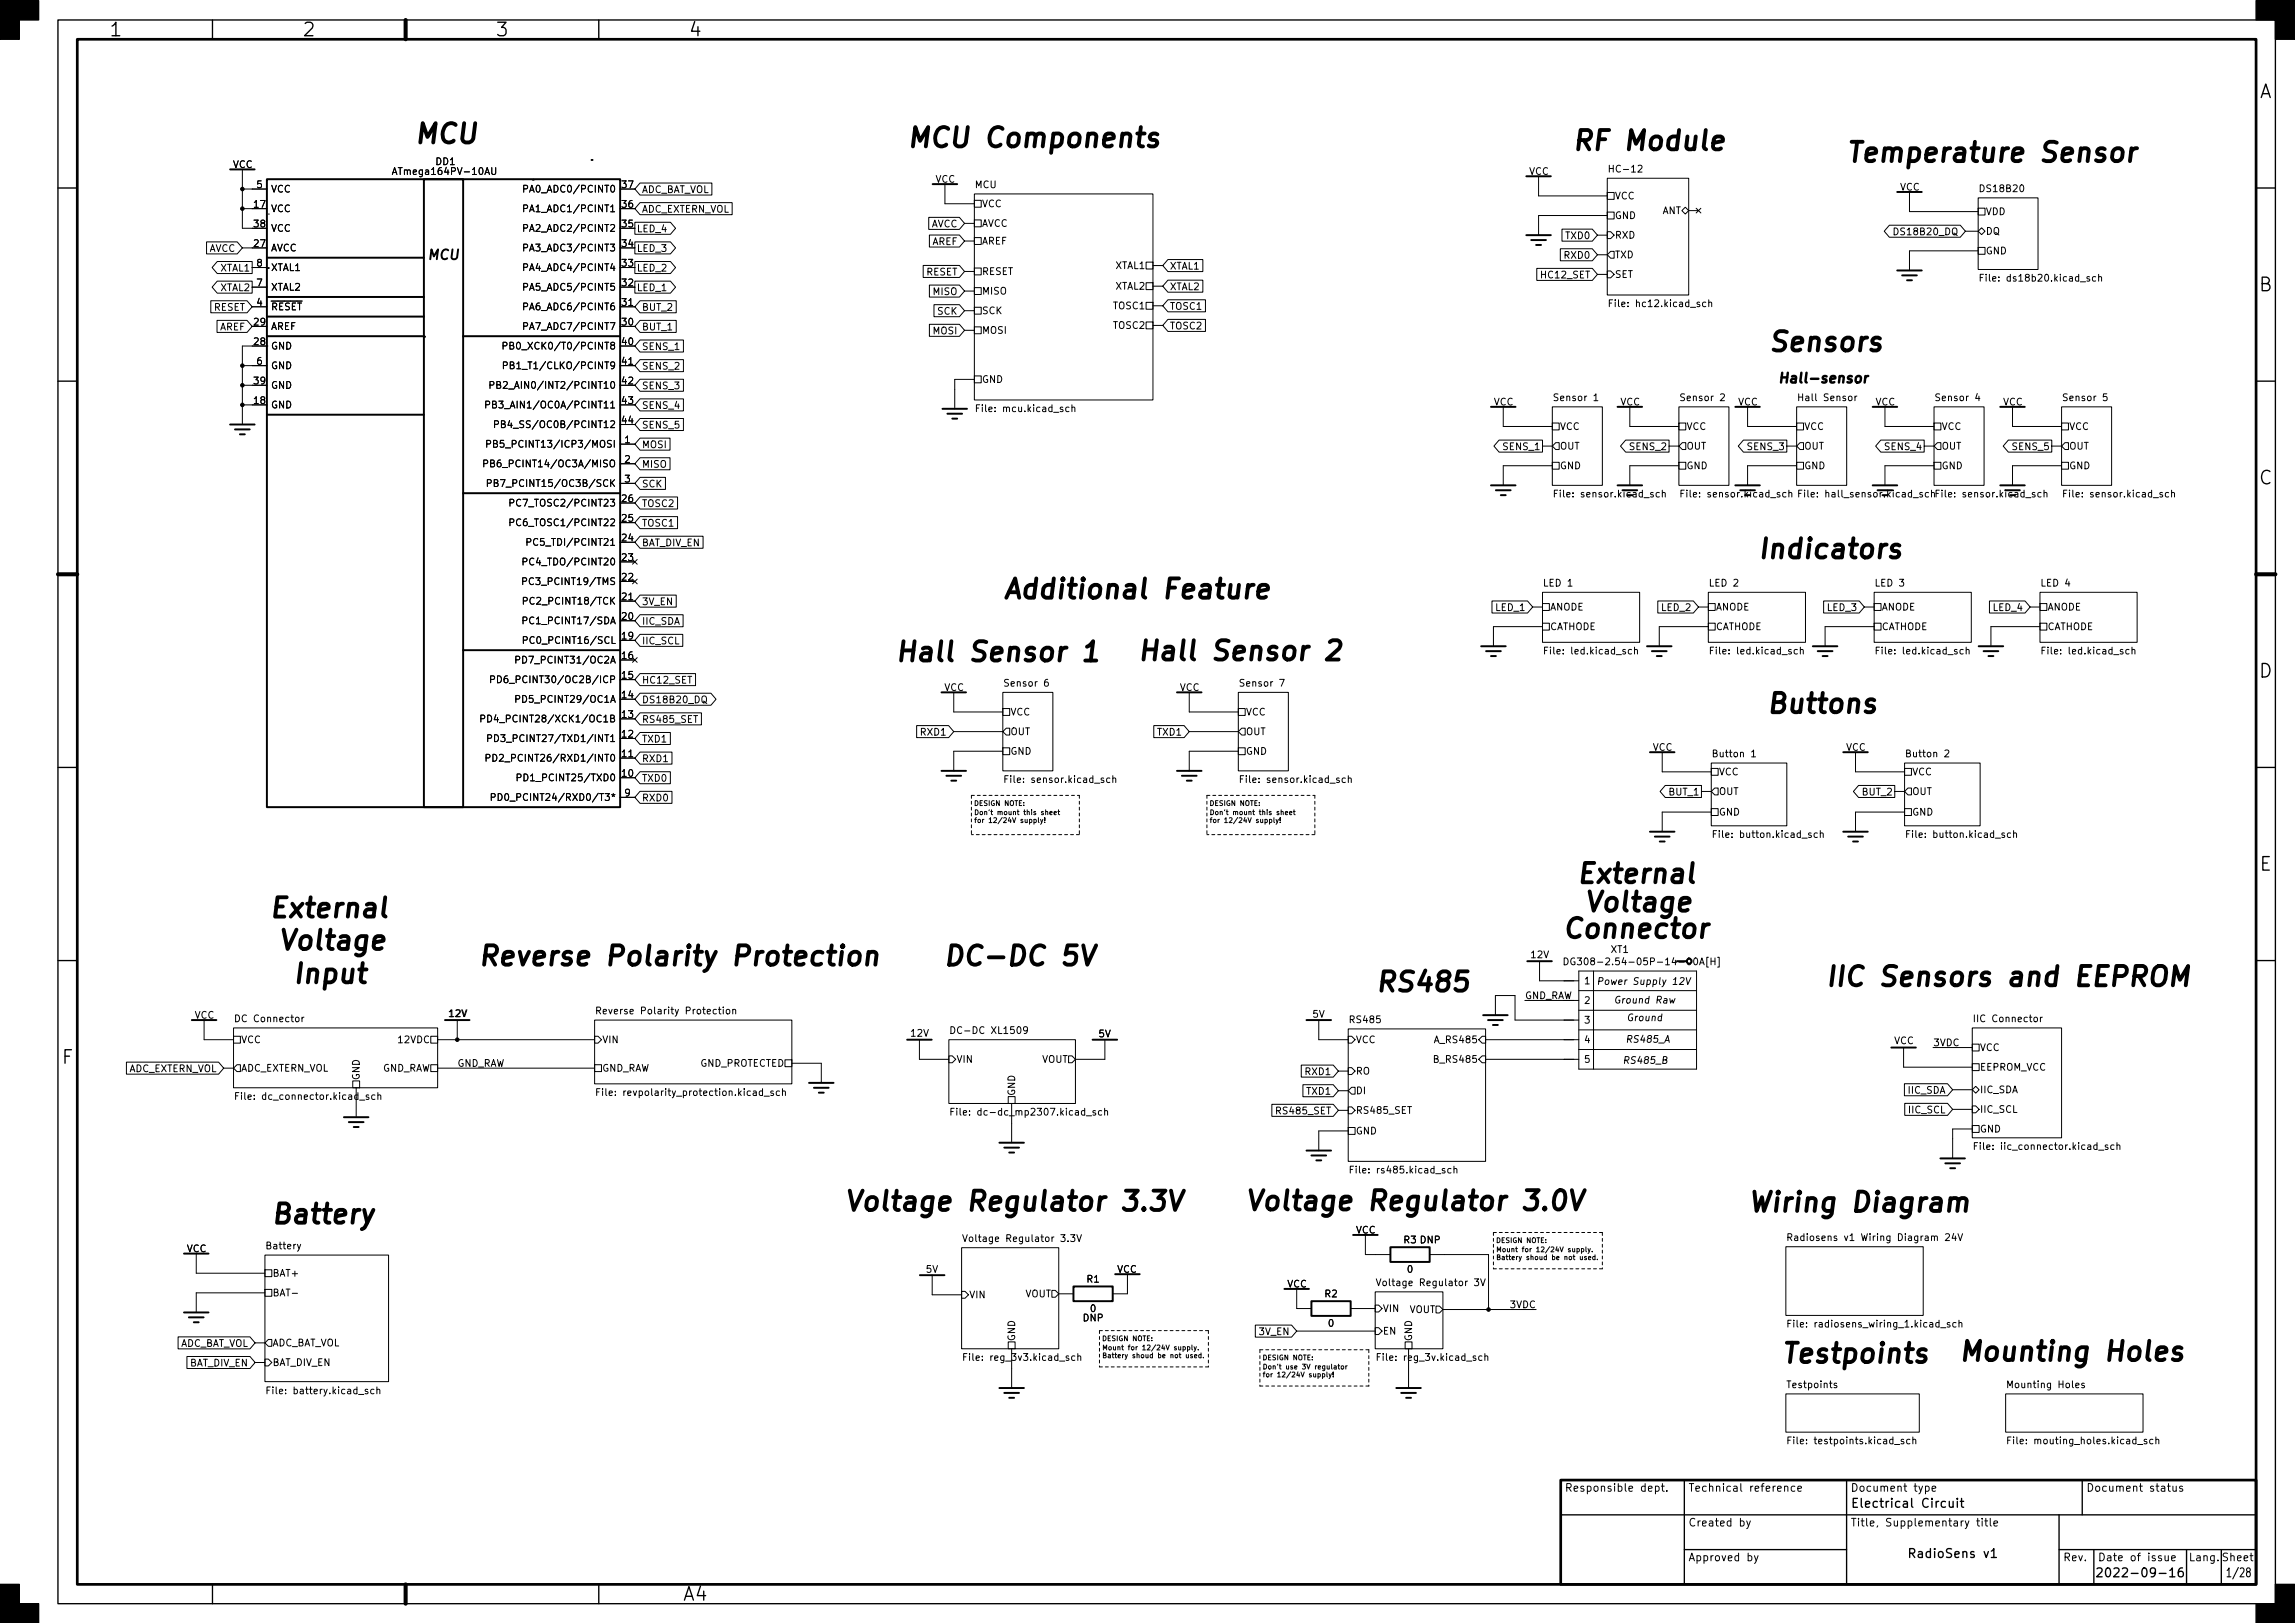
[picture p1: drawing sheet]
<svg xmlns="http://www.w3.org/2000/svg" width="594mm" height="420mm" viewBox="0 0 594 420" stroke-linecap="round" stroke-linejoin="round" font-family="sans-serif">
<defs><g id="words">
<g font-size="7">
<text x="106.9" y="37.1">MCU</text>
<text x="234.4" y="38.1">MCU Components</text>
<text x="406.7" y="38.9">RF Module</text>
<text x="477.5" y="41.9">Temperature Sensor</text>
<text x="457.5" y="91">Sensors</text>
<text x="454.7" y="144.6">Indicators</text>
<text x="259.3" y="155">Additional Feature</text>
<text x="231.4" y="171.2">Hall Sensor 1</text>
<text x="294.1" y="171">Hall Sensor 2</text>
<text x="457" y="184.6">Buttons</text>
<text x="407.8" y="228.6">External</text>
<text x="69.3" y="237.5">External</text>
<text x="409.7" y="236">Voltage</text>
<text x="71.6" y="245.9">Voltage</text>
<text x="404.1" y="242.9">Connector</text>
<text x="123.4" y="250">Reverse Polarity Protection</text>
<text x="243.8" y="250">DC-DC 5V</text>
<text x="75.4" y="254.5">Input</text>
<text x="355.7" y="256.7">RS485</text>
<text x="472.2" y="255.3">IIC Sensors and EEPROM</text>
<text x="69.8" y="316.8">Battery</text>
<text x="218.2" y="313.5">Voltage Regulator 3.3V</text>
<text x="321.9" y="313.3">Voltage Regulator 3.0V</text>
<text x="452.1" y="313.7">Wiring Diagram</text>
<text x="460.8" y="352.8">Testpoints</text>
<text x="506.7" y="352.3">Mounting Holes</text>
</g>
<g font-size="4.9">
<text x="28.6" y="9.4">1</text>
<text x="78.6" y="9.4">2</text>
<text x="128.6" y="9.4">3</text>
<text x="178.6" y="9.4">4</text>
<text x="584.7" y="25.4">A</text>
<text x="584.7" y="75.4">B</text>
<text x="584.7" y="125.4">C</text>
<text x="584.7" y="175.4">D</text>
<text x="584.9" y="225.4">E</text>
<text x="16" y="275.4">F</text>
<text x="176.9" y="414.4">A4</text>
</g>
<g font-size="3.5">
<text x="111" y="67.2">MCU</text>
<text x="460" y="99.2">Hall-sensor</text>
</g>
<g font-size="3.2">
<text x="479" y="390.3">Electrical Circuit</text>
<text x="495" y="403.3">RadioSens v1</text>
<text x="545.8" y="408.3">2022-09-16</text>
<text x="577.2" y="408.3">1/28</text>
</g>
<g font-size="2.8">
<text x="405" y="386.2">Responsible dept.</text>
<text x="437" y="386.2">Technical reference</text>
<text x="479" y="386.2">Document type</text>
<text x="540" y="386.2">Document status</text>
<text x="437" y="395.2">Created by</text>
<text x="479" y="395.2">Title, Supplementary title</text>
<text x="437" y="404.2">Approved by</text>
<text x="534" y="404.2">Rev.</text>
<text x="543" y="404.2">Date of issue</text>
<text x="566.5" y="404.2">Lang. Sheet</text>
</g>
<g font-size="2.5">
<text x="60.2" y="43.5">VCC</text>
<text x="102.9" y="45.3">ATmega164PV-10AU</text>
<text x="112.8" y="42.7">DD1</text>
<text x="242.1" y="47.3">VCC</text>
<text x="395.8" y="45.3">VCC</text>
<text x="417.2" y="44.6">HC-12</text>
<text x="65.8" y="53.8">17</text>
<text x="66.5" y="48.7">5</text>
<text x="70.1" y="49.8">VCC</text>
<text x="137.1" y="49.8">PA0_ADC0/PCINT0</text>
<text x="161.1" y="53.8">36</text>
<text x="161.1" y="48.7">37</text>
<text x="166.1" y="50">ADC_BAT_VOL</text>
<text x="252.4" y="48.7">MCU</text>
<text x="254.1" y="53.6">VCC</text>
<text x="418" y="51.6">VCC</text>
<text x="491.8" y="49.3">VCC</text>
<text x="512.8" y="49.7">DS18B20</text>
<text x="65.8" y="58.8">38</text>
<text x="70.1" y="54.9">VCC</text>
<text x="70.1" y="60">VCC</text>
<text x="137.1" y="60">PA2_ADC2/PCINT2</text>
<text x="137.1" y="54.9">PA1_ADC1/PCINT1</text>
<text x="161.1" y="58.8">35</text>
<text x="166.1" y="55">ADC_EXTERN_VOL</text>
<text x="240.9" y="58.8">AVCC</text>
<text x="254.1" y="58.7">AVCC</text>
<text x="418" y="56.7">GND</text>
<text x="430.1" y="55.4">ANT</text>
<text x="514" y="55.7">VDD</text>
<text x="53.9" y="65.2">AVCC</text>
<text x="65.8" y="63.9">27</text>
<text x="70.1" y="65.1">AVCC</text>
<text x="137.1" y="65.1">PA3_ADC3/PCINT3</text>
<text x="161.1" y="63.9">34</text>
<text x="164.8" y="65.2">LED_3</text>
<text x="164.8" y="60.1">LED_4</text>
<text x="241.2" y="63.4">AREF</text>
<text x="254.1" y="63.3">AREF</text>
<text x="405.4" y="61.9">TXD0</text>
<text x="418" y="61.8">RXD</text>
<text x="491.2" y="60.9">DS18B20_DQ</text>
<text x="514" y="65.8">GND</text>
<text x="514" y="60.7">DQ</text>
<text x="57" y="70.3">XTAL1</text>
<text x="66.5" y="69">8</text>
<text x="70.1" y="70.1">XTAL1</text>
<text x="137.1" y="70.1">PA4_ADC4/PCINT4</text>
<text x="161.1" y="69">33</text>
<text x="164.8" y="70.3">LED_2</text>
<text x="239.6" y="71.3">RESET</text>
<text x="254.1" y="71.2">RESET</text>
<text x="288.7" y="69.6">XTAL1</text>
<text x="302.8" y="69.8">XTAL1</text>
<text x="405.1" y="67">RXD0</text>
<text x="418" y="66.8">TXD</text>
<text x="418" y="71.9">SET</text>
<text x="57" y="75.4">XTAL2</text>
<text x="66.5" y="74.1">7</text>
<text x="70.1" y="75.2">XTAL2</text>
<text x="137.1" y="75.2">PA5_ADC5/PCINT5</text>
<text x="161.1" y="74.1">32</text>
<text x="164.8" y="75.4">LED_1</text>
<text x="241.6" y="76.4">MISO</text>
<text x="254.1" y="76.2">MISO</text>
<text x="288.7" y="75">XTAL2</text>
<text x="302.8" y="75.1">XTAL2</text>
<text x="399.2" y="72.1">HC12_SET</text>
<text x="514.1" y="72.9">File: ds18b20.kicad_sch</text>
<text x="55.2" y="80.4">RESET</text>
<text x="66.5" y="79.2">4</text>
<text x="70.1" y="80.3">~{RESET}</text>
<text x="137.1" y="80.3">PA6_ADC6/PCINT6</text>
<text x="161.1" y="79.2">31</text>
<text x="166.1" y="80.4">BUT_2</text>
<text x="242.7" y="81.4">SCK</text>
<text x="254.1" y="81.3">SCK</text>
<text x="288.3" y="80.1">TOSC1</text>
<text x="302.8" y="80.2">TOSC1</text>
<text x="417.8" y="79.5">File: hc12.kicad_sch</text>
<text x="56.8" y="85.5">AREF</text>
<text x="65.8" y="89.3">28</text>
<text x="65.8" y="84.2">29</text>
<text x="70.1" y="85.4">AREF</text>
<text x="137.1" y="85.4">PA7_ADC7/PCINT7</text>
<text x="161.1" y="84.2">30</text>
<text x="161.1" y="89.3">40</text>
<text x="166.1" y="85.5">BUT_1</text>
<text x="241.6" y="86.5">MOSI</text>
<text x="254.1" y="86.4">MOSI</text>
<text x="288.3" y="85.1">TOSC2</text>
<text x="302.8" y="85.3">TOSC2</text>
<text x="66.5" y="94.4">6</text>
<text x="70.1" y="90.5">GND</text>
<text x="70.1" y="95.5">GND</text>
<text x="133.2" y="95.5">PB1_T1/CLKO/PCINT9</text>
<text x="133.6" y="90.5">PB0_XCK0/T0/PCINT8</text>
<text x="161.1" y="94.4">41</text>
<text x="166.1" y="90.6">SENS_1</text>
<text x="166.1" y="95.7">SENS_2</text>
<text x="65.8" y="99.5">39</text>
<text x="70.1" y="100.6">GND</text>
<text x="130.8" y="100.6">PB2_AIN0/INT2/PCINT10</text>
<text x="161.1" y="99.5">42</text>
<text x="166.1" y="100.8">SENS_3</text>
<text x="254.1" y="99.1">GND</text>
<text x="65.8" y="104.6">18</text>
<text x="70.1" y="105.7">GND</text>
<text x="129.2" y="105.7">PB3_AIN1/OC0A/PCINT11</text>
<text x="161.1" y="104.6">43</text>
<text x="166.1" y="105.8">SENS_4</text>
<text x="253.7" y="106.7">File: mcu.kicad_sch</text>
<text x="386.6" y="104.9">VCC</text>
<text x="402.7" y="103.8">Sensor 1</text>
<text x="419.4" y="104.9">VCC</text>
<text x="435.5" y="103.8">Sensor 2</text>
<text x="449.9" y="104.9">VCC</text>
<text x="466.2" y="103.8">Hall Sensor</text>
<text x="485.4" y="104.9">VCC</text>
<text x="501.5" y="103.8">Sensor 4</text>
<text x="518.5" y="104.9">VCC</text>
<text x="534.5" y="103.8">Sensor 5</text>
<text x="131.6" y="110.8">PB4_SS/OC0B/PCINT12</text>
<text x="161.1" y="109.6">44</text>
<text x="166.1" y="110.9">SENS_5</text>
<text x="403.7" y="111.3">VCC</text>
<text x="436.5" y="111.3">VCC</text>
<text x="467" y="111.3">VCC</text>
<text x="502.6" y="111.3">VCC</text>
<text x="535.6" y="111.3">VCC</text>
<text x="129.9" y="115.9">PB5_PCINT13/ICP3/MOSI</text>
<text x="161.7" y="114.7">1</text>
<text x="161.7" y="119.8">2</text>
<text x="166.1" y="116">MOSI</text>
<text x="389.3" y="116.5">SENS_1</text>
<text x="403.7" y="116.4">OUT</text>
<text x="422.1" y="116.5">SENS_2</text>
<text x="436.5" y="116.4">OUT</text>
<text x="452.6" y="116.5">SENS_3</text>
<text x="467" y="116.4">OUT</text>
<text x="488.2" y="116.5">SENS_4</text>
<text x="502.6" y="116.4">OUT</text>
<text x="521.2" y="116.5">SENS_5</text>
<text x="535.6" y="116.4">OUT</text>
<text x="128.6" y="120.9">PB6_PCINT14/OC3A/MISO</text>
<text x="161.7" y="124.9">3</text>
<text x="166.1" y="121.1">MISO</text>
<text x="403.7" y="121.5">GND</text>
<text x="436.5" y="121.5">GND</text>
<text x="467" y="121.5">GND</text>
<text x="502.6" y="121.5">GND</text>
<text x="535.6" y="121.5">GND</text>
<text x="129.7" y="126">PB7_PCINT15/OC3B/SCK</text>
<text x="134.2" y="131.1">PC7_TOSC2/PCINT23</text>
<text x="161.1" y="130">26</text>
<text x="166.1" y="131.2">TOSC2</text>
<text x="166.1" y="126.2">SCK</text>
<text x="403.4" y="128.8">File: sensor.kicad_sch</text>
<text x="436.2" y="128.8">File: sensor.kicad_sch</text>
<text x="467.1" y="128.8">File: hall_sensor.kicad_sch</text>
<text x="502.2" y="128.8">File: sensor.kicad_sch</text>
<text x="535.3" y="128.8">File: sensor.kicad_sch</text>
<text x="134.2" y="136.2">PC6_TOSC1/PCINT22</text>
<text x="161.1" y="135">25</text>
<text x="166.1" y="136.3">TOSC1</text>
<text x="138.5" y="141.3">PC5_TDI/PCINT21</text>
<text x="161.1" y="140.1">24</text>
<text x="166.1" y="141.4">BAT_DIV_EN</text>
<text x="137.2" y="146.3">PC4_TDO/PCINT20</text>
<text x="161.1" y="145.2">23</text>
<text x="137.2" y="151.4">PC3_PCINT19/TMS</text>
<text x="161.1" y="155.4">21</text>
<text x="161.1" y="150.3">22</text>
<text x="399.8" y="151.8">LED 1</text>
<text x="442.8" y="151.8">LED 2</text>
<text x="485.7" y="151.8">LED 3</text>
<text x="528.6" y="151.8">LED 4</text>
<text x="137.2" y="161.6">PC1_PCINT17/SDA</text>
<text x="137.4" y="156.5">PC2_PCINT18/TCK</text>
<text x="161.1" y="160.4">20</text>
<text x="166.1" y="161.7">IIC_SDA</text>
<text x="166.1" y="156.6">3V_EN</text>
<text x="387.3" y="158.2">LED_1</text>
<text x="401.2" y="158">ANODE</text>
<text x="430.2" y="158.2">LED_2</text>
<text x="444.1" y="158">ANODE</text>
<text x="473.1" y="158.2">LED_3</text>
<text x="487.1" y="158">ANODE</text>
<text x="516" y="158.2">LED_4</text>
<text x="530" y="158">ANODE</text>
<text x="137.5" y="166.7">PC0_PCINT16/SCL</text>
<text x="161.1" y="165.5">19</text>
<text x="166.1" y="166.8">IIC_SCL</text>
<text x="401.2" y="163.1">CATHODE</text>
<text x="444.1" y="163.1">CATHODE</text>
<text x="487.1" y="163.1">CATHODE</text>
<text x="530" y="163.1">CATHODE</text>
<text x="135.6" y="171.7">PD7_PCINT31/OC2A</text>
<text x="161.1" y="170.6">16</text>
<text x="400.8" y="169.4">File: led.kicad_sch</text>
<text x="443.8" y="169.4">File: led.kicad_sch</text>
<text x="486.7" y="169.4">File: led.kicad_sch</text>
<text x="529.6" y="169.4">File: led.kicad_sch</text>
<text x="130.8" y="176.8">PD6_PCINT30/OC2B/ICP</text>
<text x="161.1" y="175.7">15</text>
<text x="166.1" y="177">HC12_SET</text>
<text x="244.4" y="178.9">VCC</text>
<text x="260.5" y="177.7">Sensor 6</text>
<text x="305.3" y="178.9">VCC</text>
<text x="321.4" y="177.7">Sensor 7</text>
<text x="135.6" y="181.9">PD5_PCINT29/OC1A</text>
<text x="161.1" y="185.8">13</text>
<text x="161.1" y="180.8">14</text>
<text x="166.1" y="182">DS18B20_DQ</text>
<text x="261.5" y="185.2">VCC</text>
<text x="322.5" y="185.2">VCC</text>
<text x="128.3" y="187">PD4_PCINT28/XCK1/OC1B</text>
<text x="161.1" y="190.9">12</text>
<text x="166.1" y="187.1">RS485_SET</text>
<text x="238.5" y="190.4">RXD1</text>
<text x="261.5" y="190.3">OUT</text>
<text x="299.7" y="190.4">TXD1</text>
<text x="322.5" y="190.3">OUT</text>
<text x="129.8" y="197.1">PD2_PCINT26/RXD1/INT0</text>
<text x="130.1" y="192.1">PD3_PCINT27/TXD1/INT1</text>
<text x="161.1" y="196">11</text>
<text x="166.1" y="197.3">RXD1</text>
<text x="166.1" y="192.2">TXD1</text>
<text x="261.5" y="195.4">GND</text>
<text x="322.5" y="195.4">GND</text>
<text x="427.8" y="194.4">VCC</text>
<text x="443.9" y="196">Button 1</text>
<text x="477.8" y="194.4">VCC</text>
<text x="493.9" y="196">Button 2</text>
<text x="136.1" y="202.2">PD1_PCINT25/TXD0</text>
<text x="161.1" y="201.1">10</text>
<text x="166.1" y="202.4">TXD0</text>
<text x="261.2" y="202.7">File: sensor.kicad_sch</text>
<text x="322.2" y="202.7">File: sensor.kicad_sch</text>
<text x="444.9" y="200.7">VCC</text>
<text x="494.9" y="200.7">VCC</text>
<text x="131.3" y="207.3">PD0_PCINT24/RXD0/T3*</text>
<text x="161.7" y="206.2">9</text>
<text x="166.1" y="207.4">RXD0</text>
<text x="432.1" y="205.9">BUT_1</text>
<text x="444.9" y="205.8">OUT</text>
<text x="482.2" y="205.9">BUT_2</text>
<text x="494.9" y="205.8">OUT</text>
<text x="444.9" y="211.1">GND</text>
<text x="494.9" y="211.1">GND</text>
<text x="444.7" y="216.9">File: button.kicad_sch</text>
<text x="494.7" y="216.9">File: button.kicad_sch</text>
<text x="396.4" y="248">12V</text>
<text x="409.5" y="249.9">DG308-2.54-05P-14-00A[H]</text>
<text x="417" y="246.7">XT1</text>
<text x="410" y="254.8">1</text>
<text x="413.3" y="254.9">Power Supply 12V</text>
<text x="50.3" y="263.7">VCC</text>
<text x="116.2" y="263.3">12V</text>
<text x="156.3" y="262.6">Reverse Polarity Protection</text>
<text x="339.8" y="263.4">5V</text>
<text x="394.7" y="258.6">GND_RAW</text>
<text x="410" y="259.9">2</text>
<text x="417.7" y="259.8">Ground Raw</text>
<text x="61.4" y="264.6">DC Connector</text>
<text x="235.8" y="268.4">12V</text>
<text x="247.3" y="267.6">DC-DC XL1509</text>
<text x="284.4" y="268.5">5V</text>
<text x="349.6" y="264.9">RS485</text>
<text x="410" y="265">3</text>
<text x="420.8" y="269.9">RS485_A</text>
<text x="421" y="264.3">Ground</text>
<text x="511.6" y="264.6">IIC Connector</text>
<text x="62.4" y="270">VCC</text>
<text x="103.4" y="270">12VDC</text>
<text x="155.8" y="270">VIN</text>
<text x="247.5" y="275.1">VIN</text>
<text x="269.6" y="275.1">VOUT</text>
<text x="350.9" y="270">VCC</text>
<text x="371.9" y="270">A_RS485</text>
<text x="371.9" y="275.1">B_RS485</text>
<text x="410" y="270">4</text>
<text x="410" y="275.1">5</text>
<text x="420" y="275.4">RS485_B</text>
<text x="490.3" y="270.3">VCC</text>
<text x="500.4" y="270.8">3VDC</text>
<text x="512.5" y="272.1">VCC</text>
<text x="32.9" y="277.5">ADC_EXTERN_VOL</text>
<text x="62.4" y="277.4">ADC_EXTERN_VOL</text>
<text x="93.1" y="279.7" transform="rotate(-90 93.1 279.7)">GND</text>
<text x="98.6" y="277.4">GND_RAW</text>
<text x="118.4" y="276.2">GND_RAW</text>
<text x="155.8" y="277.4">GND_RAW</text>
<text x="180.9" y="276.1">GND_PROTECTED</text>
<text x="338.1" y="278.3">RXD1</text>
<text x="350.9" y="278.2">RO</text>
<text x="512.5" y="277.2">EEPROM_VCC</text>
<text x="62.4" y="284.7">File: dc_connector.kicad_sch</text>
<text x="156.6" y="283.7">File: revpolarity_protection.kicad_sch</text>
<text x="262.8" y="283.7" transform="rotate(-90 262.8 283.7)">GND</text>
<text x="338.3" y="283.4">TXD1</text>
<text x="350.9" y="283.3">DI</text>
<text x="493.9" y="283.1">IIC_SDA</text>
<text x="512.5" y="283">IIC_SDA</text>
<text x="248.6" y="288.8">File: dc-dc_mp2307.kicad_sch</text>
<text x="330.9" y="288.5">RS485_SET</text>
<text x="350.9" y="288.3">RS485_SET</text>
<text x="350.9" y="293.7">GND</text>
<text x="494.2" y="288.2">IIC_SCL</text>
<text x="512.5" y="288.1">IIC_SCL</text>
<text x="512.5" y="293.2">GND</text>
<text x="512.6" y="297.7">File: iic_connector.kicad_sch</text>
<text x="350.9" y="303.8">File: rs485.kicad_sch</text>
<text x="69.1" y="323.4">Battery</text>
<text x="251.1" y="321.5">Voltage Regulator 3.3V</text>
<text x="350.9" y="319.3">VCC</text>
<text x="363.4" y="321.9">R3 DNP</text>
<text x="465.3" y="321.2">Radiosens v1 Wiring Diagram 24V</text>
<text x="48.3" y="324.1">VCC</text>
<text x="239.7" y="329.5">5V</text>
<text x="289.1" y="329.5">VCC</text>
<text x="364.3" y="329.5">0</text>
<text x="70.5" y="330.5">BAT+</text>
<text x="70.5" y="335.6">BAT-</text>
<text x="265.3" y="335.8">VOUT</text>
<text x="281.4" y="332">R1</text>
<text x="333.2" y="333.3">VCC</text>
<text x="343" y="335.8">R2</text>
<text x="357.9" y="332.9">Voltage Regulator 3V</text>
<text x="250.8" y="336.1">VIN</text>
<text x="282.3" y="339.6">0</text>
<text x="357.9" y="339.6">VIN</text>
<text x="364.7" y="339.9">VOUT</text>
<text x="391" y="338.6">3VDC</text>
<text x="262.8" y="347.2" transform="rotate(-90 262.8 347.2)">GND</text>
<text x="280.3" y="342.1">DNP</text>
<text x="326" y="345.6">3V_EN</text>
<text x="343.9" y="343.5">0</text>
<text x="357.9" y="345.5">EN</text>
<text x="365.5" y="347.2" transform="rotate(-90 365.5 347.2)">GND</text>
<text x="464.6" y="343.6">File: radiosens_wiring_1.kicad_sch</text>
<text x="46" y="348.7">ADC_BAT_VOL</text>
<text x="48.9" y="353.7">BAT_DIV_EN</text>
<text x="70.5" y="348.5">ADC_BAT_VOL</text>
<text x="70.5" y="353.6">BAT_DIV_EN</text>
<text x="250.7" y="352.3">File: reg_3v3.kicad_sch</text>
<text x="357.6" y="352.3">File: reg_3v.kicad_sch</text>
<text x="462.9" y="359.3">Testpoints</text>
<text x="520.3" y="359.3">Mounting Holes</text>
<text x="70.4" y="360.9">File: battery.kicad_sch</text>
<text x="464.2" y="373.9">File: testpoints.kicad_sch</text>
<text x="521.2" y="373.9">File: mouting_holes.kicad_sch</text>
</g>
<g font-size="1.8">
<text x="252" y="208.6">DESIGN NOTE:</text>
<text x="312.9" y="208.6">DESIGN NOTE:</text>
<text x="252.1" y="211">Don't mount this sheet</text>
<text x="252.1" y="213">for 12/24V supply!</text>
<text x="313.1" y="211">Don't mount this sheet</text>
<text x="313.1" y="213">for 12/24V supply!</text>
<text x="387.1" y="321.8">DESIGN NOTE:</text>
<text x="387.2" y="324.1">Mount for 12/24V supply.</text>
<text x="387.2" y="326.2">Battery shoud be not used.</text>
<text x="285.1" y="347.2">DESIGN NOTE:</text>
<text x="285.2" y="349.5">Mount for 12/24V supply.</text>
<text x="285.2" y="351.6">Battery shoud be not used.</text>
<text x="326.6" y="352.1">DESIGN NOTE:</text>
<text x="326.8" y="354.5">Don't use 3V regulator</text>
<text x="326.8" y="356.5">for 12/24V supply!</text>
</g>
</g></defs>
<g fill="none" stroke="#000" stroke-width=".35">
<path d="M15 5.2h574v410h-574zM55 5.2v5M105 5.2v5M155 5.2v5M15 48.7h5M584 48.7h5M15 98.7h5M584 98.7h5M15 148.7h5M584 148.7h5M15 198.7h5M584 198.7h5"/>
<path d="M15 248.7h5M584 248.7h5M404 392.2h180M436 383.2v27M478 383.2v27M503.6 388.8l-.7-.1-.4 .4v.7l.2 .3h.9M504.6 388.7l.1 1.4 .5 .1 .4-.2M505.6 388.7v1.5M506.7 387.9v.2M506.7 388.7v1.5M507.4 388.7h.9M507.8 387.9v2l.1 .2 .4 .1"/>
<path d="M533 392.2v18M539 383.2v9M55 410.2v5M105 410.2v5M155 410.2v5M436 401.2h42M515.5 401.6l.6-.7v2.3M515.5 403.2h1.3M533 401.2h51M542 401.2v9M542.8 406.1l.4-.2h.5l.3 .2 .1 .5-.1 .3-1.3 1.3h1.4M565 405.9a.91 .91 0 0 0-1.1 1v.9l.2 .3 .6 .1 .4-.2 .1-.8-.2-.3-.7-.1-.4 .4"/>
<path d="M566 401.2v9M575 401.2v9"/>
</g>
<path d="M20 10.2h564v400h-564zM404 383.2h180v27h-180z" fill="none" stroke="#000" stroke-width=".7"/>
<path d="M105 5.2v5M15 148.7h5M584 148.7h5M105 410.2v5" fill="none" stroke="#000" stroke-width="1.1"/>
<path d="M0 .2h10v5h-5v5h-5zM584 .2h10v10h-5v-5h-5zM0 410.2h5v5h5v5h-10zM589 410.2h5v10h-10v-5h5z" fill="#000" stroke="#000" stroke-width=".35"/>
<g fill="none" stroke="#000" stroke-width=".26">
<path d="M62.7 43.9v15.2h2.6M62.7 48.9h6.4M62.7 54h2.6M101.6 45.2l.6-1.8 .5 1.8M101.7 44.7h.9M127.3 43.4v1.4l.3 .4h.4l.3-.4v-1.4M135.6 59.1l.8-.1 .2-.3-.1-.4-.9-.2v1.8M135.6 54l.8-.1 .2-.3-.1-.4-.9-.2v1.8M135.6 48.9l.8-.1 .2-.2-.1-.5-.9-.1v1.7M164.3 57.5h9.2l1.4 1.6-1.4 1.6h-9.2zM165.7 52.5h23.8v3.1h-23.8l-1.4-1.6zM165.7 47.4h18.6v3.1h-18.6l-1.4-1.6z"/>
<path d="M240.4 56.3h7.9l1.4 1.5-1.4 1.6h-7.9zM244.6 47.7v5h7.6M249.7 57.8h2.5M252.2 50.2h46.2v53.3h-46.2zM252.2 51.9h1.8v1.7h-1.8zM252.2 56.9h1.8v1.8h-1.8zM398.3 45.6v5.1h17.8M404.3 59.3h7.9l1.3 1.6-1.3 1.5h-7.9zM416.1 46.1h21v30.3h-21zM416.1 49.8h1.7v1.8h-1.7zM416.1 54.9h1.7v1.8h-1.7zM416.1 60h.8l.9 .9-.9 .9h-.8z"/>
<path d="M416.1 55.8h-17.8v5.1M435.4 54.5l.8-.9 .9 .9-.9 .9zM437.1 54.5h2.6M439.1 53.9l1.2 1.2M440.3 53.9l-1.2 1.2M489.1 58.3h18.3l1.4 1.6-1.4 1.5h-18.3l-1.4-1.5zM490.3 59a.9 .9 0 0 1 1 .9 .9 .9 0 0 1-1 .9zM494.3 49.7v5.1h17.8M508.8 59.9h3.3M512.1 51.2h15.5v18.6h-15.5zM512.1 59.9l.9-.9 .8 .9-.8 .8zM512.1 53.9h1.7v1.8h-1.7z"/>
<path d="M53.5 62.6h7.9l1.3 1.6-1.3 1.5h-7.9zM54.6 77.9h9.3l1.4 1.5-1.4 1.6h-9.3zM56.2 72.8h9.1v3.1h-9.1l-1.3-1.6zM56.2 67.7h9.1v3.1h-9.1l-1.3-1.5zM62.7 64.2h2.6M65.3 79.4h3.8M65.3 74.3h3.8M65.3 69.3h3.8M135.6 79.4l.8-.1 .2-.3-.1-.4-.9-.2v1.8M135.6 74.3l.8-.1 .2-.2-.1-.5-.9-.1v1.7M135.6 69.2l.8-.1 .2-.2-.1-.4-.9-.2v1.8M135.6 64.1h.8l.2-.3-.1-.4-.9-.2v1.8"/>
<path d="M160.5 79.4h3.8M164.3 62.6h9.2l1.4 1.6-1.4 1.5h-9.2zM164.3 72.8h9.2l1.4 1.5-1.4 1.6h-9.2zM164.3 67.7h9.2l1.4 1.6-1.4 1.5h-9.2zM165.7 77.9h9.3v3.1h-9.3l-1.4-1.6zM239 68.7h9.3l1.4 1.6-1.4 1.5h-9.3zM240.6 73.8h7.7l1.4 1.6-1.4 1.5h-7.7zM240.6 60.8h7.7l1.4 1.6-1.4 1.6h-7.7zM241.8 78.9h6.5l1.4 1.5-1.4 1.6h-6.5zM249.7 75.4h2.5M249.7 70.3h2.5M249.7 62.4h2.5"/>
<path d="M252.2 74.5h1.8v1.7h-1.8zM252.2 79.5h1.8v1.8h-1.8zM252.2 69.4h1.8v1.8h-1.8zM252.2 61.5h1.8v1.8h-1.8zM296.7 73.2h1.7v1.8h-1.7zM296.7 67.9h1.7v1.7h-1.7zM296.7 78.3h1.7v1.8h-1.7zM298.4 79.2h2.6M298.4 68.7h2.6M298.4 74.1h2.6M302.3 72.5h9.1v3.1h-9.1l-1.3-1.5zM302.3 67.2h9.1v3.1h-9.1l-1.3-1.6z"/>
<path d="M302.3 77.6h9.7v3.1h-9.7l-1.3-1.5zM397.8 69.5h14.4l1.3 1.5-1.3 1.6h-14.4zM403.9 64.4h8.3l1.3 1.6-1.3 1.5h-8.3zM413.5 66h2.6M413.5 71h2.6M413.5 60.9h2.6M416.1 66l.8-.9h.9v1.7h-.9zM416.1 70.1h.8l.9 .9-.9 .9h-.8zM416.6 78.5h.6M417.4 77.6h-.8v1.8M441.6 78.3l-.5-.1-.4 .3 .2 .8h.7M442.3 78.4l.3-.2 .4 .1 .1 1.1"/>
<path d="M442.3 77.6v1.8M512.1 64.1h1.7v1.7h-1.7zM512.1 64.9h-17.8v5.1M512.6 71.9h.6M513.4 71h-.8v1.8M542.5 71.7l-.5-.1-.4 .3 .2 .8h.7M543.2 71.8l.3-.2 .4 .1 .1 1.1M543.2 71v1.8M56.2 82.9h7.7l1.4 1.6-1.4 1.6h-7.7zM62.7 94.7h6.4M62.7 99.7h2.6M65.3 89.6h-2.6v20.3"/>
<path d="M126.8 99.7l.9-.1 .2-.2-.1-.5-1-.1v1.7M128.6 99.6l.8-.1 .1-.2v-.4l-.9-.1v1.7h.7l.2-.1 .1-.5-.4-.3M130.2 89.5h.9l.1-.3v-.4l-1-.2v1.8M130.3 94.6l.9-.1 .1-.2-.1-.4-.9-.2v1.8M132 89.5l.8-.1 .1-.3v-.3l-.9-.2v1.8h.7l.2-.2 .1-.4-.4-.3M132.1 94.5l.8-.1 .1-.2-.1-.3-.8-.2v1.8h.7l.2-.2 .1-.4-.4-.4M135.6 84.5l.8-.1 .2-.3-.1-.4-.9-.2v1.8M160.5 94.7h3.8M165.7 88h11.2v3.1h-11.2l-1.4-1.5zM165.7 98.2h11.2v3.1h-11.2l-1.4-1.6zM165.7 82.9h9.3v3.2h-9.3l-1.4-1.6zM165.7 93.1h11.2v3.1h-11.2l-1.4-1.5z"/>
<path d="M240.6 84h7.7l1.4 1.5-1.4 1.6h-7.7zM249.7 85.5h2.5M249.7 80.4h2.5M252.2 97.3h1.8v1.8h-1.8zM252.2 84.6h1.8v1.8h-1.8zM252.2 98.2h-5.1v7.6M296.7 83.4h1.7v1.7h-1.7zM298.4 84.2h2.6M302.3 82.7h9.7v3.1h-9.7l-1.3-1.6zM62.7 104.8h2.6M125.7 104.8l.9-.1 .2-.3-.1-.4-1-.2v1.8M126 114.9h.8l.2-.3-.1-.4-.9-.2v1.8"/>
<path d="M127 119.9l.8-.1 .1-.2v-.3l-.9-.2v1.8h.7l.2-.2 .1-.4-.4-.4M127.5 104.7l.8-.1 .1-.2v-.4l-.9-.2v1.8h.7l.2-.1 .1-.5-.4-.3M127.8 114.9l.7-.1 .2-.3-.1-.3-.8-.2v1.8h.6l.3-.2 .1-.4-.4-.3M128 109.9l.9-.1 .1-.3v-.4l-1-.2v1.8M129.8 109.8l.8-.1 .1-.3-.1-.3-.8-.2v1.8h.7l.2-.2 .1-.4-.4-.3M160.5 115h3.8M165.7 103.3h11.2v3.1h-11.2l-1.4-1.6zM165.7 108.3h11.2v3.2h-11.2l-1.4-1.6zM165.7 118.5h7.7v3.1h-7.7l-1.4-1.5zM165.7 113.4h7.7v3.1h-7.7l-1.4-1.5zM252.8 105.6h.5M253.6 104.8h-.8v1.8"/>
<path d="M276.7 105.5l-.5-.1-.3 .3 .1 .8h.7M277.5 105.6l.2-.2 .5 .1v1.1M277.5 104.8v1.8M388 113.9h11.3v3.1h-11.3l-1.3-1.5zM389.1 105.3v5.1h12.7M399.3 115.5h2.5M401.8 105.3h13v20.3h-13zM401.8 119.7h1.8v1.8h-1.8zM401.8 109.5h1.8v1.8h-1.8zM402.7 114.6h.9v1.8h-.9l-.9-.9zM412.6 102.5l.5-.5v1.7M412.6 103.7h1"/>
<path d="M420.8 113.9h11.3v3.1h-11.3l-1.3-1.5zM421.9 105.3v5.1h12.7M432.1 115.5h2.5M434.6 105.3h12.9v20.3h-12.9zM434.6 119.7h1.8v1.8h-1.8zM434.6 109.5h1.8v1.8h-1.8zM435.5 114.6h.9v1.8h-.9l-.9-.9zM445.4 102.1l.6-.1 .4 .5-1.1 1.2h1.1M451.3 113.9h11.2v3.1h-11.2l-1.3-1.5zM452.4 105.3v5.1h12.7M462.5 115.5h2.6M465.1 105.3h12.9v20.3h-12.9z"/>
<path d="M465.1 109.5h1.8v1.8h-1.8zM465.1 119.7h1.8v1.8h-1.8zM466 114.6h.9v1.8h-.9l-.9-.9zM480.2 102.5v1.2M480.7 102.5l-.5 .4M486.9 113.9h11.2v3.1h-11.2l-1.4-1.5zM487.9 105.3v5.1h12.7M498.1 115.5h2.5M500.6 105.3h13v20.3h-13zM500.6 119.7h1.8v1.8h-1.8zM500.6 109.5h1.8v1.8h-1.8zM501.5 114.6h.9v1.8h-.9l-.9-.9z"/>
<path d="M511.8 101.9l-.4 1.2h1.1M512.3 102.5v1.2M519.9 113.9h11.2v3.1h-11.2l-1.4-1.5zM521 105.3v5.1h12.7M531.1 115.5h2.6M533.7 105.3h12.9v20.3h-12.9zM533.7 119.7h1.7v1.8h-1.7zM533.7 109.5h1.7v1.8h-1.7zM534.5 114.6h.9v1.8h-.9l-.8-.9zM545.4 102h-.9l-.1 .8 .3-.2 .6 .1 .1 .3v.6l-.3 .1-.7-.1M125.2 120l.9-.1 .1-.2v-.4l-1-.2v1.8M126.2 125.1l.8-.1 .2-.2-.1-.5-.9-.1v1.7"/>
<path d="M127.9 125l.8-.1 .2-.2-.1-.4-.9-.1v1.7h.7l.3-.1 .1-.5-.5-.3M132 135.3l.9-.1 .1-.3-.1-.4-.9-.2v1.8M132 130.2l.9-.1 .1-.3-.1-.4-.9-.2v1.8M160.5 120.1h3.8M160.5 125.1h3.8M165.7 138.8h16.3v3.1h-16.3l-1.4-1.5zM165.7 133.7h9.7v3.2h-9.7l-1.4-1.6zM165.7 128.7h9.7v3.1h-9.7l-1.4-1.6zM165.7 123.6h6.6v3.1h-6.6l-1.4-1.6zM401.8 120.6h-12.7v5M402.4 127.7h.6M403.2 126.9h-.8v1.8"/>
<path d="M429.5 127.6l-.5-.1-.3 .3 .2 .8h.6M430.3 127.7l.3-.2 .4 .1 .1 1.1M430.3 126.9v1.8M434.6 120.6h-12.7v5M435.1 127.7h.6M436 126.9h-.9v1.8M462.3 127.6l-.5-.1-.3 .3 .1 .8h.7M463.1 127.7l.2-.2 .4 .1 .1 1.1M463.1 126.9v1.8M465.1 120.6h-12.7v5M465.6 127.7h.6M466.5 126.9h-.9v1.8"/>
<path d="M497.6 127.6l-.4-.1-.3 .2 .1 .3 .6 .2v.4h-.7M499.2 127.6l-.5-.1-.3 .3 .1 .8h.7M500 127.7l.2-.2 .5 .1v1.1M500 126.9v1.8M500.6 120.6h-12.7v5M501.2 127.7h.6M502 126.9h-.8v1.8M528.3 127.6l-.5-.1-.3 .3 .2 .8h.6M529.1 127.7l.3-.2 .4 .1 .1 1.1M529.1 126.9v1.8M533.7 120.6h-12.7v5M534.2 127.7h.6"/>
<path d="M535 126.9h-.8v1.8M561.4 127.6l-.5-.1-.4 .3 .2 .8h.7M562.1 127.7l.3-.2 .4 .1 .1 1.1M562.1 126.9v1.8M135.3 150.5l.9-.1 .1-.2-.1-.5-.9-.1v1.7M135.4 145.4l.8-.1 .2-.2-.1-.4-.9-.2v1.8M135.5 155.6l.8-.1 .2-.3-.1-.4-.9-.2v1.8M136.4 140.3h.9l.1-.3-.1-.4-.9-.2v1.8M160.5 155.6h3.8M163.7 149.9l1.2 1.2M163.7 144.8l1.2 1.3M164.9 149.9l-1.2 1.2"/>
<path d="M164.9 144.8l-1.2 1.3M165.7 159.1h11.1v3.2h-11.1l-1.4-1.6zM165.7 154.1h9.3v3.1h-9.3l-1.4-1.6zM386.2 155.6h9.2l1.3 1.5-1.3 1.6h-9.2zM396.7 157.1h2.6M399.3 153.3h25.1v13h-25.1zM399.3 156.3h1.8v1.7h-1.8zM429.1 155.6h9.2l1.4 1.5-1.4 1.6h-9.2zM439.7 157.1h2.5M442.2 153.3h25.2v13h-25.2zM442.2 156.3h1.8v1.7h-1.8zM472.1 155.6h9.2l1.3 1.5-1.3 1.6h-9.2z"/>
<path d="M482.6 157.1h2.5M485.1 153.3h25.2v13h-25.2zM485.1 156.3h1.8v1.7h-1.8zM515 155.6h9.2l1.3 1.5-1.3 1.6h-9.2zM525.5 157.1h2.6M528.1 153.3h25.1v13h-25.1zM528.1 156.3h1.7v1.7h-1.7zM127 175.9l.9-.1 .1-.2-.1-.5-.9-.1v1.7M128.8 175a.9 .9 0 0 1 1 .9 .9 .9 0 0 1-1 .8zM133.5 170.8l.9-.1 .1-.2v-.4l-1-.2v1.8M135.4 160.7l.8-.1 .2-.3-.1-.4-.9-.2v1.8M135.5 165.7h.8l.2-.3-.1-.4-.9-.2v1.8"/>
<path d="M163.7 170.2l1.2 1.3M164.9 170.2l-1.2 1.3M165.7 179.5h18.3l1.4 1.5-1.4 1.6h-18.3l-1.4-1.6zM165.7 174.4h14.3v3.1h-14.3l-1.4-1.6zM165.7 164.2h11v3.1h-11l-1.4-1.5zM246.9 179.2v5.1h12.7M259.6 179.2h12.9v20.4h-12.9zM271.2 175.9l-.5 .1a1.2 1.2 0 0 0 0 1.6l.6-.1 .1-.6-.4-.4-.5 .1-.1 .3M307.8 179.2v5.1h12.7M320.5 179.2h13v20.4h-13zM331.2 175.9h1.2l-.7 1.7M399.3 161.3h1.8v1.8h-1.8z"/>
<path d="M399.3 162.2h-12.7v5.1M399.8 168.4h.6M400.7 167.5h-.9v1.8M422.3 168.2l-.5-.1-.3 .4 .2 .7h.6M423.1 168.3l.3-.2 .4 .1 .1 1.1M423.1 167.5v1.8M442.2 161.3h1.8v1.8h-1.8zM442.2 162.2h-12.7v5.1M442.7 168.4h.6M443.6 167.5h-.9v1.8M465.3 168.2l-.5-.1-.4 .4 .2 .7h.7M466 168.3l.3-.2 .4 .1 .1 1.1"/>
<path d="M466 167.5v1.8M485.1 161.3h1.8v1.8h-1.8zM485.1 162.2h-12.7v5.1M485.7 168.4h.6M486.5 167.5h-.8v1.8M508.2 168.2l-.5-.1-.4 .4 .2 .7h.7M509 168.3l.2-.2 .4 .1 .1 1.1M509 167.5v1.8M528.1 161.3h1.7v1.8h-1.7zM528.1 162.2h-12.7v5.1M528.6 168.4h.6M529.4 167.5h-.8v1.8"/>
<path d="M551.1 168.2l-.5-.1-.3 .4 .1 .7h.7M551.9 168.3l.2-.2 .5 .1v1.1M551.9 167.5v1.8M124.5 186.1l.8-.1 .2-.3-.1-.4-.9-.2v1.8M125.8 196.2l.9-.1 .1-.2v-.4l-1-.2v1.8M126.2 191.1h.9l.2-.3-.1-.4-1-.2v1.8M126.2 185.1a.9 .9 0 0 1 1.1 .9 .9 .9 0 0 1-1.1 .9zM127.6 195.3a.9 .9 0 0 1 1 .9 .9 .9 0 0 1-1 .9zM128 190.2a.9 .9 0 0 1 1 .9 .9 .9 0 0 1-1 .9zM133.5 181l.9-.1 .1-.3v-.4l-1-.2v1.8M160.5 196.3h3.8M165.7 199.8h7.8v3.1h-7.8l-1.4-1.6z"/>
<path d="M165.7 194.7h8.2v3.1h-8.2l-1.4-1.5zM165.7 189.6h7.8v3.1h-7.8l-1.4-1.5zM165.7 184.5h15.9v3.2h-15.9l-1.4-1.6zM181.8 180.4l.3-.2a.6 .6 0 0 1 .8 .6v.6a.59 .59 0 0 1-.6 .6 .59 .59 0 0 1-.6-.6zM182 181.5l1 .6M237.3 187.8h8.3l1.3 1.6-1.3 1.6h-8.3zM246.9 189.4h12.7M259.6 193.6h1.8v1.8h-1.8zM259.6 183.4h1.8v1.8h-1.8zM259.6 194.5h-12.7v5.1M260.5 188.5h.9v1.8h-.9l-.9-.9zM298.7 187.8h7.8l1.3 1.6-1.3 1.6h-7.8z"/>
<path d="M307.8 189.4h12.7M320.5 193.6h1.8v1.8h-1.8zM320.5 183.4h1.8v1.8h-1.8zM320.5 194.5h-12.7v5.1M321.4 188.5h.9v1.8h-.9l-.9-.9zM430.3 194.7v5.1h12.7M443 197.5h19.5v16.3h-19.5zM443 198.9h1.8v1.8h-1.8zM453.4 194.7l.5-.5v1.7M453.4 195.9h1M480.3 194.7v5.1h12.7M493 197.5h19.6v16.3h-19.6z"/>
<path d="M493 198.9h1.8v1.8h-1.8zM503.5 194.3l.6-.1 .4 .5-1.1 1.2h1.1M127.2 206.4l.8-.1 .2-.3-.1-.4-.9-.2v1.8M129 205.4a.9 .9 0 0 1 1 .9 .9 .9 0 0 1-1 .9zM133.9 201.3l.8-.1 .2-.2-.1-.5-.9-.1v1.7M160.5 206.4h3.8M165.7 204.9h8.2v3.1h-8.2l-1.4-1.6zM260.1 201.7h.6M261 200.8h-.9v1.8M266.5 212.2l.4-.1 .2 .2-.1 .6h-.5M267.7 212.2l.3-.1 .3 .2-.2 .6h-.4M267.7 212.1v1.3"/>
<path d="M268.8 211.7v1.1l.2 .2M269.3 212.1l.3 .9M270 212.1l-.7 1.3M270.4 212.8v.2M270.4 211.7v.8M270.7 210.2l.5-.1v.8M270.7 209.6v1.3M271.8 210.5l.6-.1-.1-.3h-.4l-.1 .1v.6h.5M272.9 210.5l.6-.1-.1-.3h-.4l-.1 .1v.6h.5M273.8 210.1h.5M274 209.6v1.1l.3 .2M287.3 201.5l-.5-.1-.3 .3 .1 .8h.7"/>
<path d="M288.1 201.6l.2-.2 .4 .1 .1 1.1M288.1 200.8v1.8M321.1 201.7h.6M321.9 200.8h-.8v1.8M327.5 212.2l.3-.1 .3 .2-.2 .6h-.4M328.6 212.2l.4-.1 .2 .2-.1 .6h-.5M328.6 212.1v1.3M329.8 211.7v1.1l.1 .2M330.3 212.1l.3 .9M330.9 212.1l-.6 1.3M331.4 212.8v.2M331.4 211.7v.8"/>
<path d="M331.6 210.2l.5-.1 .1 .8M331.6 209.6v1.3M332.7 210.5l.6-.1v-.3h-.4l-.2 .1 .1 .6h.5M333.8 210.5l.6-.1v-.3h-.4l-.2 .1 .1 .6h.5M334.8 210.1h.5M335 209.6v1.1l.3 .2M348.3 201.5l-.5-.1-.4 .3 .2 .8h.7M349 201.6l.3-.2 .4 .1 .1 1.1M349 200.8v1.8M431.1 203.3h9.3v3.1h-9.3l-1.4-1.5zM440.4 204.9h2.6M443 209.3h1.8v1.8h-1.8z"/>
<path d="M443 210.2h-12.7v5.1M443.5 215.9h.6M443.9 204h.9v1.8h-.9l-.9-.9zM444.4 215h-.9v1.8M470.4 215.7l-.5-.1-.3 .4 .2 .7h.6M471.2 215.8l.2-.2 .5 .1 .1 1.1M471.2 215v1.8M481.1 203.3h9.4v3.1h-9.4l-1.3-1.5zM490.5 204.9h2.5M493 209.3h1.8v1.8h-1.8zM493 210.2h-12.7v5.1M493.5 215.9h.6"/>
<path d="M493.9 204h.9v1.8h-.9l-.9-.9zM494.4 215h-.9v1.8M520.5 215.7l-.5-.1-.4 .4 .2 .7h.7M521.2 215.8l.3-.2 .4 .1 .1 1.1M521.2 215v1.8M394.7 259h14M398.5 248.8v5.1h10.2M404.9 248a.9 .9 0 0 1 1 .9 .9 .9 0 0 1-1 .9zM407.6 248.1a.83 .83 0 0 0-1 .8 .83 .83 0 0 0 1 .8l.1-.7h-.3M408.3 248h1.1l-.6 .7 .5 .1v.8l-.2 .2-.8-.2M408.7 251.4h30.5v25.4h-30.5zM408.7 256.5h30.5"/>
<path d="M412.5 251.4v25.4M432.2 258.5l.2 1.2 .5-.9 .2 .9 .5-1.2M435 253.3l.7-.2 .2 .5-1.2 1.3h1.1M436.5 253.1l.4 1.8 .8-1.8M440 249.8l.5-1.8 .6 1.8M440.1 249.3h.9M442.2 247.8h-.4v2.6h.4M442.9 248v1.8M442.9 248.8h1M443.9 248v1.8M444.6 247.8h.4v2.6h-.4M32.7 275h23.9l1.3 1.5-1.3 1.6h-23.9z"/>
<path d="M52.8 264.1v5.1h7.7M57.9 276.5h2.6M60.5 266.1h52.8v15.5h-52.8zM60.5 268.3h1.7v1.7h-1.7zM61.3 275.6h.9v1.8h-.9l-.8-.9zM78.2 263.3v1.2M78.7 263.3l-.5 .4M91.3 279.8h1.8v1.8h-1.8zM111.5 268.3h1.8v1.7h-1.8zM111.5 275.6h1.8v1.8h-1.8zM113.3 269.2h40.6M113.3 276.5h40.6"/>
<path d="M118.4 264.1v5.1M153.9 264.1h51.1v16.5h-51.1zM153.9 268.3h.9l.9 .9-.9 .8h-.9zM153.9 275.6h1.8v1.8h-1.8zM154.5 261.6h.8l.2-.3-.1-.4-.9-.2v1.8M154.9 261.6l.6 .9M187.2 260.7v.2M187.2 261.3v1.2M188.2 261.4l.4-.1 .3 .3v.5l-.3 .4-.4-.1-.2-.3zM189.7 261.5l.2-.2 .5 .1v1.1M189.7 261.3v1.2M203.2 274.4h1.8v1.7h-1.8z"/>
<path d="M205 275.3h7.6v5M238 269.2v5h7.6M245.6 269.2h32.8v16.5h-32.8zM245.6 273.3h.9l.9 .9-.9 .9h-.9zM246.2 265.8a.9 .9 0 0 1 1 .9 .9 .9 0 0 1-1 .9zM266 266.5l-.4 .4-.5-.1-.2-.3v-.4l.4-.3 .5 .1 .2 .2a1.18 1.18 0 0 1-.5 1.5h-.4M276.6 273.3h.9l.9 .9-.9 .9h-.9zM286 269.2v5h-7.6M336.8 275.7h8.3l1.4 1.6-1.4 1.5h-8.3zM341.4 264.1v5.1h7.6M346.5 277.3h2.5M349 266.4h35.6v34.3h-35.6z"/>
<path d="M349 268.3h.9l.9 .9-.9 .8h-.9zM349 276.4h.9l.9 .9-.9 .9h-.9zM383.7 268.3h.9v1.7h-.9l-.9-.8zM383.7 273.3h.9v1.8h-.9l-.9-.9zM384.6 269.2h24.1M384.6 274.2h24.1M387.1 262.8v-5.1h5.1v6.4h16.5M408.7 271.7h30.5M408.7 266.6h30.5M408.7 261.5h30.5M492.8 271.2v5.1h17.7M500.4 271.2h10.1"/>
<path d="M510.5 266.1h23.2v28.5h-23.2zM510.5 270.3h1.8v1.8h-1.8zM510.5 275.4h1.8v1.8h-1.8zM528.2 263.3v1.2M528.7 263.3l-.5 .4M61 283.7h.6M61.8 282.8h-.8v1.8M92.2 281.6v7.6M95.4 283.5l-.4-.1-.2 .3 .1 .2 .5 .2v.4h-.6M97.1 283.5l-.6-.1-.3 .4 .2 .7h.7M97.8 283.6l.3-.2 .4 .1 .1 1.1M97.8 282.8v1.8"/>
<path d="M154.5 282.7h.6M155.3 281.8h-.8v1.8M156 281.8v.2M197.8 283.8h1.4M200.2 282.5l-.4-.1-.3 .3 .1 .2 .6 .2v.4h-.7M201.8 282.5l-.5-.1-.4 .4 .2 .7h.7M202.5 282.6l.3-.2 .4 .1 .1 1.1M202.5 281.8v1.8M246.2 287.8h.5M247 286.9h-.8v1.8M247.7 286.9v.2M247.7 287.5v1.2"/>
<path d="M261 283.9h1.8v1.8h-1.8zM261.9 285.7v10.1M283.6 287.6l-.4-.1-.3 .3 .1 .2 .6 .2v.4h-.7M285.2 287.6l-.5-.1-.4 .3 .2 .8h.7M285.9 287.7l.3-.2 .4 .1 .1 1.1M285.9 286.9v1.8M329.2 285.9h15.9l1.4 1.5-1.4 1.6h-15.9zM337.3 280.8h7.8l1.4 1.6-1.4 1.5h-7.8zM346.5 287.4h2.5M346.5 282.4h2.5M349 286.6h.9l.9 .8-.9 .9h-.9zM349 291.9h1.8v1.8h-1.8z"/>
<path d="M349 292.8h-7.6v5.1M349.9 281.5h.9v1.8h-.9l-.9-.9zM493 280.6h11.1l1.4 1.5-1.4 1.6h-11.1zM493.1 285.6h11l1.4 1.6-1.4 1.5h-11zM505.5 287.2h5M505.5 282.1h5M510.5 286.3h.9l.9 .9-.9 .9h-.9zM510.5 282.1l.9-.9 .9 .9-.9 .9zM510.5 291.4h1.8v1.8h-1.8zM510.5 292.3h-5v7.6M511.1 296.6h.6M511.9 295.8h-.8v1.8"/>
<path d="M545.6 296.5l-.4-.1-.3 .2 .1 .3 .6 .2v.4h-.7M547.2 296.5l-.5-.1-.3 .3 .1 .8h.7M548 296.6l.2-.2 .5 .1 .1 1.1M548 295.8v1.8M249.2 319.6l.6 1.8 .6-1.8M277.1 319.6h1.1l-.6 .7 .6 .2v.7l-.3 .2-.8-.2M278.7 319.6l.6 1.8 .6-1.8M349.5 302.7h.6M350.4 301.9h-.9v1.8M353.4 319.7v5.1h6.5M375.6 302.6l-.5-.1-.3 .3 .1 .8h.7M376.4 302.7l.2-.2 .4 .1 .1 1.1"/>
<path d="M376.4 301.9v1.8M503.6 319.5l.7-.1 .3 .5-1.1 1.3h1.1M505.7 319.3l-.4 1.3h1.1M506.2 320v1.2M506.8 319.4l.6 1.8 .6-1.8M50.8 324.5v5.1h17.8M68.6 324.9h32v32.8h-32zM68.6 328.7h1.8v1.8h-1.8zM68.6 333.8h1.8v1.8h-1.8zM68.6 334.7h-17.8v5.1M75.7 334.8h1.3M77.8 322.1l-.6 1.6-.2 .2"/>
<path d="M241.3 330.1v5.1h7.6M248.9 323h25.2v26.2h-25.2zM248.9 334.3h.9l.9 .9-.9 .9h-.9zM272.3 334.1h.9l.9 .8-.9 .9h-.9zM274.1 334.9h3.8M291.8 329.9v5h-3.8M335.7 333.7v5.1h3.8M349.6 338.8h6.4M356 334.4h17.5v14.8h-17.5zM356 337.9h.9l.9 .9-.9 .8h-.9zM356.3 331.1l.6 1.7 .5-1.7M370.1 324.8h15.2v14.2"/>
<path d="M371.7 338.1h.9l.9 .9-.9 .9h-.9zM373.5 339h24.1M381.7 331.1h1.1l-.6 .6 .5 .2v.8l-.3 .1-.7-.1M383.3 331.1l.6 1.7 .6-1.7M407.1 323.2v.8l.5-.1M407.6 323.2v.9M408.2 324l.6-.1-.1-.6h-.5v1.2M409.1 325.3v.8l.5-.1M409.4 324l.5-.1v-.6h-.5v1.2M409.6 325.3v.8M410.5 322.8v1.1l.2 .2M410.6 325.3h-.3l-.1 .1 .4 .3v.4h-.4"/>
<path d="M411.1 323.2l.3 .9M411.2 325.7l.6-.1-.1-.3h-.3l-.2 .1v.7h.5M411.7 323.2l-.6 1.3M412.2 323.9v.2M412.9 325.3h-.4l-.2 .2 .1 .6h.5M412.9 324.8v1.3M413.5 326v.1M462.3 322.7h35.5v17.8h-35.5zM462.8 320.3l.9-.1 .1-.2-.1-.5-.9-.1v1.8M463.2 320.3l.6 .9M464.6 320.1h.7l.1 1.1M465.4 320.4l-.6 .1-.3 .2 .3 .5 .6-.1"/>
<path d="M46.1 346.1h18.6l1.3 1.5-1.3 1.6h-18.6zM48.4 351.2h16.3l1.3 1.5-1.3 1.6h-16.3zM66 352.7h2.6M66 347.6h2.6M68.6 347.6l.9-.8h.9v1.7h-.9zM68.6 351.8h.9l.9 .9-.9 .9h-.9zM69.1 359.9h.6M70 359h-.9v1.8M96.8 359.7l-.5-.1-.3 .4 .1 .7h.7M97.6 359.8l.2-.2 .4 .1 .1 1.1M97.6 359v1.8M249.5 351.3h.5"/>
<path d="M250.3 350.4h-.8v1.8M261 347.4h1.8v1.8h-1.8zM261.9 349.2v10.1M278.2 351.1l-.5-.1-.3 .3 .2 .8h.6M279 351.2l.3-.2 .4 .1 .1 1.1M279 350.4v1.8M305.1 348.6l.1 .8 .4-.1M305.6 348.6v.9M306.2 348.7l.4-.1 .2 .3-.1 .5h-.5M306.2 348.6v1.3M307.1 350.7v.8l.5-.1M307.4 348.7l.4-.1 .2 .3-.1 .5h-.5"/>
<path d="M307.4 348.6v1.3M307.6 350.7v.8M308.5 348.2v1.1l.2 .2M308.7 350.7h-.3l-.2 .1 .5 .3v.4h-.5M309.1 348.6l.3 .9M309.2 351.1l.6-.1v-.3h-.4l-.2 .1 .1 .7h.5M309.7 348.6l-.6 1.3M310.2 349.3v.2M310.9 350.7h-.4l-.2 .2 .1 .6h.5M310.9 350.2v1.3M311.5 351.4v.1M324.9 343h9.4l1.4 1.6-1.4 1.5h-9.4z"/>
<path d="M335.7 344.6h20.3M341.2 355.7l.3-.1 .3 .3-.1 .5h-.5M342.3 355.7l.4-.1 .2 .3-.1 .5h-.5M342.3 355.6v1.3M343.5 355.2v1.1l.2 .2M344 355.6l.3 .9M344.6 355.6l-.6 1.3M345.1 356.3v.2M345.1 355.2v.8M345.4 353.6h.4l.1 .8M345.9 353.9l-.6 .2 .2 .3h.4M346.3 353.6h.5"/>
<path d="M346.5 353.1v1.1l.3 .2M347.2 353.7h.6l-.1 .7-.5-.1zM348.4 353.6v.8M348.7 353.6l-.3 .2M356 343.7h.9l.9 .9-.9 .9h-.9zM356.5 351.3h.6M357.4 350.4h-.9v1.8M363.7 347.4h1.8v1.8h-1.8zM364.6 349.2v10.1M383.6 351.1l-.5-.1-.3 .3 .1 .8h.7M384.4 351.2l.2-.2 .4 .1 .1 1.1M384.4 350.4v1.8"/>
<path d="M462.8 342.6h.6M463.7 341.8h-.9v1.8M475.4 358.2l-.4-.1-.2 .2v.3l.6 .1v.5h-.6M502.4 343.7h1.3M504.7 342.5l-.4-.1-.3 .2 .1 .3 .6 .1v.5h-.7M506.3 342.5l-.5-.1-.3 .3 .2 .8h.6M507.1 342.5l.2-.1 .5 .1 .1 1.1M507.1 341.8v1.8M539.5 358.2l-.4-.1-.3 .2 .1 .3 .6 .1v.5h-.7M462.3 360.8h34.5v10h-34.5zM462.8 372.8h.6M463.7 372h-.9v1.8"/>
<path d="M492.8 372.7l-.4-.1-.3 .2 .1 .3 .6 .2v.4h-.7M494.4 372.7l-.5-.1-.4 .3 .2 .8h.7M495.2 372.8l.2-.2 .4 .1 .1 1.1M495.2 372v1.8M519.2 360.8h35.5v10h-35.5zM519.7 372.8h.6M520.6 372h-.9v1.8M555.7 372.7l-.4-.1-.3 .2 .1 .3 .6 .2v.4h-.7M557.3 372.7l-.5-.1-.3 .3 .1 .8h.7M558.1 372.8l.2-.2 .4 .1 .1 1.1M558.1 372v1.8M428.5 384.8l.6-.1 .4 .4-.2 .9h-.8"/>
<path d="M428.5 384.7v2M430 384.7h.8M430.3 384.1v1.7l.5 .3M431.5 385.9v.2M452.1 393.7l.5 1.4M453.1 393.7l-.7 1.8-.3 .2M462 384.9l.2-.2 .5 .1 .1 1.3M464.6 384.8l-.6-.1-.3 .4 .2 .9h.7M465.4 385.4l.9-.2-.1-.4-.5-.1-.3 .3 .1 1h.7M498.4 384.8l.6-.1 .4 .4-.2 .9h-.8M500.1 385.4l1-.2-.1-.4-.6-.1-.3 .3 .1 1h.8M511.7 393.7h.7"/>
<path d="M512 393.1v1.7l.4 .3M513.1 393.1v.2M513.1 393.7v1.4M513.8 393.7h.7M514 393.1v1.7l.5 .3M515.2 393.1v1.7l.3 .3M516.1 394.4l1-.2-.1-.4-.6-.1-.3 .3 .1 1h.8M561 384.7h.8M561.3 384.1v1.7l.5 .3M562.5 384.7l.1 1.3 .4 .1 .3-.2M563.3 384.7v1.4M565 384.8l-.5-.1-.3 .3 .1 .3 .7 .2v.5h-.8"/>
<path d="M454.1 402.7l.5 1.4M455.1 402.7l-.7 1.8-.3 .2M560.4 402.7l.1 1.3 .5 .1 .3-.2M561.3 402.7v1.4M562.1 403.4l1-.2-.1-.4-.6-.1-.3 .3 .1 1h.8"/>
</g>
<g fill="none" stroke="#000" stroke-width=".51">
<path d="M59.6 43.9h6.3M69.1 46.4h91.4v162.6h-91.4zM109.7 46.4h10.2v162.6h-10.2zM241.4 47.7h6.4M395.1 45.6h6.3M491.1 49.7h6.4M69.1 76.9h40.6M69.1 66.7h40.6M395.1 60.9h6.3M396.4 62.1h3.8M397.6 63.4h1.3M491.1 70h6.4"/>
<path d="M492.4 71.3h3.8M493.6 72.6h1.3M69.1 87h40.6M69.1 82h40.6M119.9 87h40.6M59.6 109.9h6.3M60.8 111.2h3.8M62.1 112.4h1.3M69.1 107.4h40.6M244 105.8h6.3M245.2 107.1h3.8M246.5 108.4h1.3"/>
<path d="M386 105.3h6.3M418.7 105.3h6.4M449.2 105.3h6.3M484.8 105.3h6.3M517.8 105.3h6.3M119.9 127.7h40.6M386 125.6h6.3M387.2 126.9h3.8M388.5 128.2h1.3M418.7 125.6h6.4M449.2 125.6h6.3M484.8 125.6h6.3"/>
<path d="M517.8 125.6h6.3M119.9 168.3h40.6M243.7 179.2h6.4M304.7 179.2h6.3M383.4 167.3h6.4M384.7 168.6h3.8M386 169.8h1.2M426.3 167.3h6.4M427.6 168.6h3.8M428.9 169.8h1.2M469.3 167.3h6.3M470.5 168.6h3.8"/>
<path d="M471.8 169.8h1.3M512.2 167.3h6.3M513.5 168.6h3.8M514.7 169.8h1.3M243.7 199.6h6.4M304.7 199.6h6.3M427.1 194.7h6.4M477.1 194.7h6.4M245 200.8h3.8M246.3 202.1h1.2M305.9 200.8h3.9M307.2 202.1h1.3"/>
<path d="M427.1 215.3h6.4M428.4 216.6h3.8M429.6 217.8h1.3M477.1 215.3h6.4M478.4 216.6h3.8M479.7 217.8h1.2M395.4 248.8h6.3M49.7 264.1h6.3M115.2 264.1h6.3M234.8 269.2h6.4M282.8 269.2h6.4M338.2 264.1h6.4"/>
<path d="M383.9 262.8h6.4M385.2 264.1h3.8M386.5 265.3h1.2M489.6 271.2h6.3M89 289.2h6.4M90.3 290.5h3.8M91.6 291.8h1.2M209.4 280.3h6.4M210.7 281.6h3.8M212 282.9h1.2M258.7 295.8h6.3M260 297.1h3.8"/>
<path d="M261.2 298.4h1.3M338.2 297.9h6.4M339.5 299.1h3.8M502.3 299.9h6.3M340.7 300.4h1.3M350.3 319.7h6.3M503.6 301.2h3.8M504.8 302.4h1.3M47.6 324.5h6.4M47.6 339.8h6.4M238.1 330.1h6.4M277.9 333h10.1v3.8h-10.1z"/>
<path d="M288.7 329.9h6.3M332.5 333.7h6.3M339.5 336.8h10.1v3.9h-10.1zM359.9 322.9h10.2v3.8h-10.2zM48.9 341h3.8M50.2 342.3h1.2M258.7 359.3h6.3M361.4 359.3h6.4M260 360.6h3.8M261.2 361.9h1.3M362.7 360.6h3.8M364 361.9h1.3"/>
</g>
<g fill="#000">
<circle cx="137.9" cy="46.5" r=".25"/>
<circle cx="153.1" cy="41.4" r=".25"/>
<circle cx="69.3" cy="69.4" r=".25"/>
<circle cx="109.7" cy="87.2" r=".25"/>
</g>
<g fill="none" stroke="#000" stroke-width="1">
<path d="M299.6 34.8a1.22 1.22 0 0 0-2 .7l.2 .5 .4 .2h.8l.4 .3 .1 .7-.3 .5-.5 .2h-.9l-.5-.2M443.5 37l2.5-.5-.2-.9-.4-.3h-1l-.5 .3-.3 .4-.2 1.9 .2 .5 .4 .3h1l.5-.3M547.2 38.9a1.29 1.29 0 0 1 1.3-.6 1.29 1.29 0 0 1 1 1l-.2 1.5a1.37 1.37 0 0 1-1.3 .9 1.37 1.37 0 0 1-1.3-.9l.2-1.5zM551.8 38.4l-.4 3.3M553.2 38.4a1.47 1.47 0 0 0-1.6 .9M324.5 151.4a1.48 1.48 0 0 0-1.5 1M325.7 153.1l2.5-.5-.1-1-.5-.2h-.9l-.5 .2-.3 .5-.3 1.9 .2 .5 .5 .2h.9l.5-.2M491.7 141.2a1.22 1.22 0 0 0-2 .7l.2 .5 1.6 .5 .2 .5-.4 .7-.5 .2h-.9l-.5-.2M280.9 171h2.9M281.4 167.4l.5-.2 1.1-1.2-.6 5M344.2 166.2l.8-.5h1.2a1.11 1.11 0 0 1 .8 1.5l-.4 .7-3.2 2.8h3.1M442.4 239.3a1.48 1.48 0 0 0-1.6 .9"/>
<path d="M217.9 246.4l-.4 3.3M218.2 244.7l-.3 .3 .2 .2 .3-.2-.2-.3-.1 .5M220.3 246.9a1.29 1.29 0 0 1 1.3-.5 1.29 1.29 0 0 1 1 1l-.2 1.4a1.37 1.37 0 0 1-1.3 1 1.37 1.37 0 0 1-1.3-1l.2-1.4zM224.8 246.9a1.23 1.23 0 0 1 2.1 .2l-.3 2.6M224.9 246.4l-.5 3.3M280.4 244.7l1.1 5 2.2-5M379.9 251.5h-2.4l-.5 2.3 .8-.4h1.2l.4 .2 .4 .7-.2 1.2-.3 .5-.7 .5h-1.2l-.7-.5M557.8 250.8a1.73 1.73 0 0 1 2.8 0 4.2 4.2 0 0 1-1 4l-.5 .3h-.9l-.9-.7-.1-1 .2-1.7zM562.5 255.1l.6-5 1.2 3.5 2.1-3.5-.6 5M298.6 308.2h3.1l-1.9 1.9h.7l.7 .5 .1 .5-.1 1.2-.3 .5-.8 .4h-1.4l-.7-.4M303.1 308.2l1.1 5 2.3-5M403 308.6a1.14 1.14 0 0 1 1.2-.5 1.14 1.14 0 0 1 .9 1 3.3 3.3 0 0 1-1.5 4 1.11 1.11 0 0 1-1.3-.9 4.5 4.5 0 0 1 .7-3.6z"/>
<path d="M406.9 308.1l1 5 2.3-5M504.9 310.6a1.23 1.23 0 0 1 2.1 .3l-.3 2.6M507 310.9a1.26 1.26 0 0 1 1.9-.5l.2 .5-.3 2.6M564.7 349a1.22 1.22 0 0 0-2 .7l.2 .5 1.6 .5 .2 .4-.4 .8-.5 .2h-.9l-.5-.2"/>
</g>
<path d="M480.6 97.6a.66 .66 0 0 1 .6-.3 .66 .66 0 0 1 .5 .5l-.2 1a.66 .66 0 0 1-.7 .3 .66 .66 0 0 1-.5-.6zM482.9 97.3l-.2 1.7M483.6 97.3l-.5 .2-.3 .3" fill="none" stroke="#000" stroke-width=".63"/>
<g fill="none" stroke="#000" stroke-width=".26" stroke-dasharray=".8 .8">
<path d="M251.5 205.9h27.9M251.5 205.9v10.2M279.4 205.9v10.2M279.4 216.1h-27.9M312.4 205.9h28M312.4 205.9v10.2M340.4 205.9v10.2M340.4 216.1h-28M386.6 319.1v9.4M386.6 319.1h28.2M414.8 319.1v9.4M414.8 328.5h-28.2"/>
<path d="M284.6 344.5h28.2M284.6 344.5v9.4M312.8 344.5v9.4M312.8 353.9h-28.2M326.1 349.4v9.4M326.1 349.4h28.2M354.3 358.8h-28.2M354.3 349.4v9.4"/>
</g>
<g fill="#000" stroke="#000" stroke-width=".26">
<circle cx="62.7" cy="54" r=".46"/>
<circle cx="62.7" cy="48.9" r=".46"/>
<circle cx="62.7" cy="94.7" r=".46"/>
<circle cx="62.7" cy="99.7" r=".46"/>
<circle cx="62.7" cy="104.8" r=".46"/>
<circle cx="118.4" cy="269.2" r=".46"/>
<circle cx="385.3" cy="339" r=".46"/>
</g>
<use href="#words"/>
</svg>
